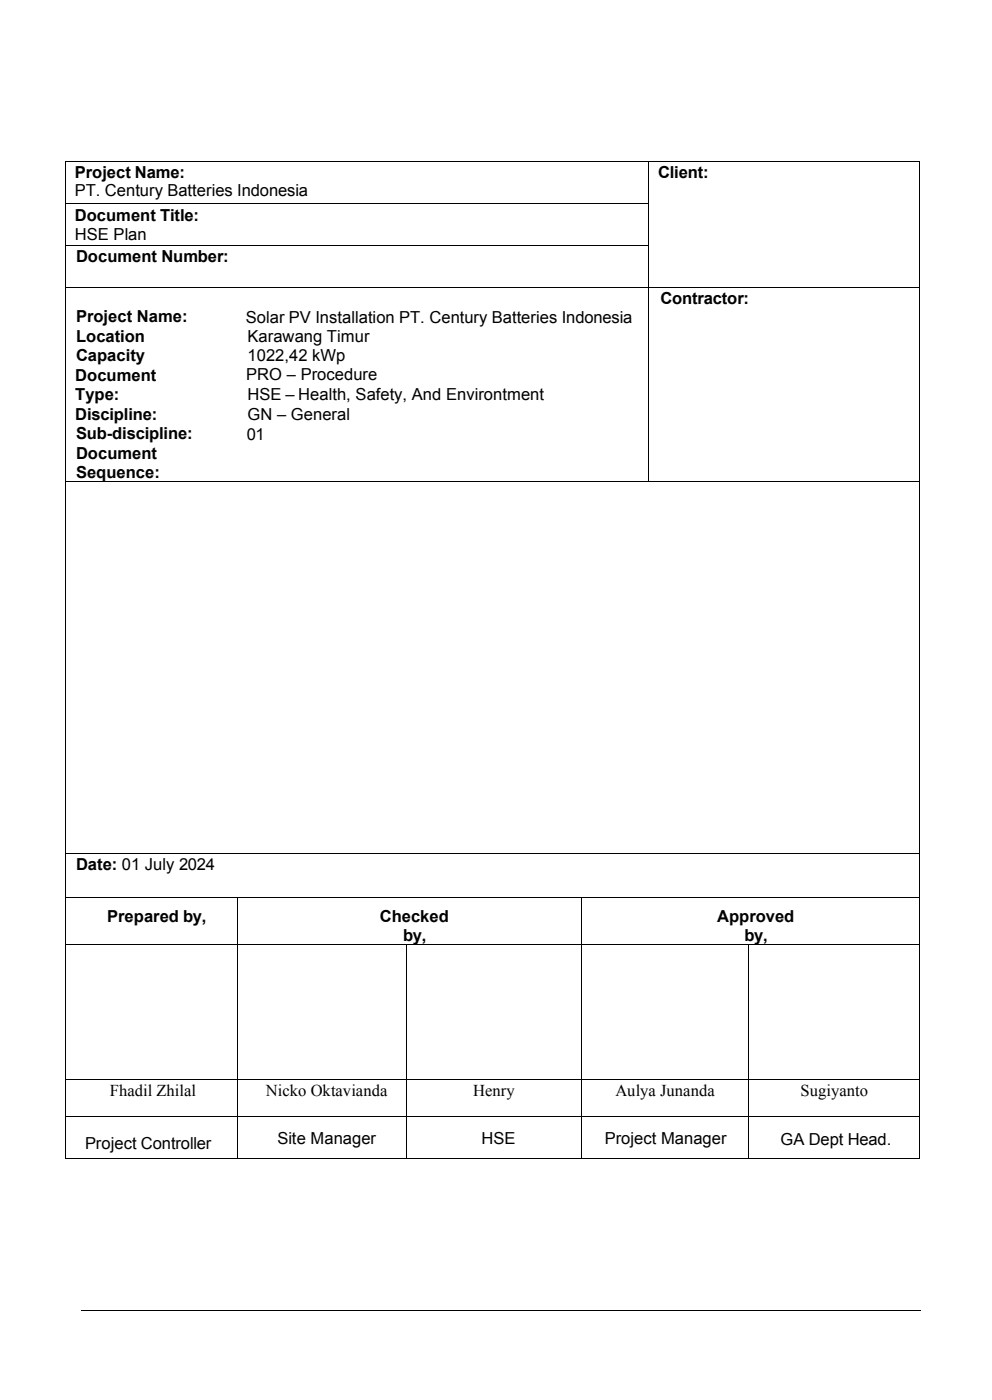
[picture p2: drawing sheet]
<svg xmlns="http://www.w3.org/2000/svg" width="210mm" height="297mm" viewBox="0 0 210 297" stroke-linecap="round" stroke-linejoin="round" font-family="sans-serif">
<defs><g id="words">
<g font-size="3.5">
<text x="15.9" y="37.7">Project Name:</text>
<text x="15.9" y="41.7">PT. Century Batteries Indonesia</text>
<text x="139.6" y="37.7">Client:</text>
<text x="15.9" y="46.9">Document Title:</text>
<text x="15.9" y="50.9">HSE Plan</text>
<text x="16.1" y="55.7">Document Number:</text>
<text x="140.1" y="64.4">Contractor:</text>
<text x="16.1" y="68.5">Project Name:</text>
<text x="52.2" y="68.5">Solar PV Installation PT. Century Batteries Indonesia</text>
<text x="16.1" y="72.6">Location</text>
<text x="16.1" y="76.7">Capacity</text>
<text x="52.5" y="72.6">Karawang Timur</text>
<text x="52.5" y="76.6">1022,42 kWp</text>
<text x="16" y="80.9">Document</text>
<text x="52.2" y="80.7">PRO – Procedure</text>
<text x="16" y="85">Type:</text>
<text x="16" y="89.1">Discipline:</text>
<text x="52.5" y="89.1">GN – General</text>
<text x="52.5" y="84.9">HSE – Health, Safety, And Environtment</text>
<text x="16.1" y="93.2">Sub-discipline:</text>
<text x="52.4" y="93.4">01</text>
<text x="16.1" y="97.3">Document</text>
<text x="16.1" y="101.4">Sequence:</text>
<text x="16.1" y="184.8">Date: 01 July 2024</text>
<text x="22.7" y="195.7">Prepared by,</text>
<text x="80.6" y="195.7">Checked</text>
<text x="152.1" y="195.7">Approved</text>
<text x="85.5" y="199.7">by,</text>
<text x="157.9" y="199.7">by,</text>
<text x="23.3" y="232.7">Fhadil Zhilal</text>
<text x="56.4" y="232.7">Nicko Oktavianda</text>
<text x="100.4" y="232.7">Henry</text>
<text x="130.5" y="232.7">Aulya Junanda</text>
<text x="169.8" y="232.7">Sugiyanto</text>
<text x="18" y="244">Project Controller</text>
<text x="58.9" y="242.8">Site Manager</text>
<text x="102.2" y="242.8">HSE</text>
<text x="128.3" y="242.8">Project Manager</text>
<text x="165.6" y="243">GA Dept Head.</text>
</g>
</g></defs>
<g fill="none" stroke="#000" stroke-width=".21">
<path d="M13.9 34.4v8.7M14 34.3h123.5M137.6 34.4v8.7M137.7 34.3h57.3M195.1 34.4v8.7M13.9 43.3v8.8M13.9 52.2v8.8M14 43.2h123.5M14 52.2h123.5M137.6 43.3v8.8M137.6 52.2v8.8M195.1 43.3v8.8"/>
<path d="M195.1 52.2v8.8M13.9 61.1v41.1M14 61.1h36.3M50.5 61.1h87M137.6 61.1v41.1M137.7 61.1h57.3M195.1 61.1v41.1M13.9 102.4v78.7M14 102.3h36.3M50.5 102.3h87M137.7 102.3h57.3M195.1 102.4v78.7"/>
<path d="M13.9 181.3v9.1M13.9 190.6v9.9M14 181.2h181M14 190.5h36.2M50.3 190.6v9.9M50.4 190.5h72.9M123.3 190.6v9.9M123.4 190.5h71.6M195.1 181.3v9.1M195.1 190.6v9.9M13.9 200.6v28.6M14 200.6h36.2"/>
<path d="M50.3 200.6v28.6M50.4 200.6h35.8M86.3 200.6v28.6M86.4 200.6h36.9M123.3 200.6v28.6M123.4 200.6h35.4M158.9 200.6v28.6M159 200.6h36M195.1 200.6v28.6M13.9 229.4v7.6M13.9 237.1v8.8M14 229.3h36.2"/>
<path d="M14 237.1h36.2M50.3 229.4v7.6M50.3 237.1v8.8M50.4 229.3h35.8M50.4 237.1h35.8M86.3 229.4v7.6M86.3 237.1v8.8M86.4 229.3h36.9M86.4 237.1h36.9M123.3 229.4v7.6M123.3 237.1v8.8M123.4 229.3h35.4"/>
<path d="M123.4 237.1h35.4M158.9 229.4v7.6M158.9 237.1v8.8M159 229.3h36M159 237.1h36M195.1 229.4v7.6M195.1 237.1v8.8M14 246h36.2M50.4 246h35.8M86.4 246h36.9M123.4 246h35.4M159 246h36"/>
<path d="M17.3 278.1h178"/>
</g>
<g fill="#000">
<path d="M13.8 34.2h.2v.2h-.2z" fill-rule="evenodd"/>
<path d="M13.8 34.2h.2v.2h-.2z" fill-rule="evenodd"/>
<path d="M137.5 34.2h.2v.2h-.2z" fill-rule="evenodd"/>
<path d="M195 34.2h.2v.2h-.2z" fill-rule="evenodd"/>
<path d="M195 34.2h.2v.2h-.2z" fill-rule="evenodd"/>
<path d="M13.8 43.1h.2v.2h-.2z" fill-rule="evenodd"/>
<path d="M13.8 52.1h.2v.1h-.2z" fill-rule="evenodd"/>
<path d="M137.5 43.1h.2v.2h-.2z" fill-rule="evenodd"/>
<path d="M137.5 52.1h.2v.1h-.2z" fill-rule="evenodd"/>
<path d="M195 43.1h.2v.2h-.2z" fill-rule="evenodd"/>
<path d="M195 52.1h.2v.1h-.2z" fill-rule="evenodd"/>
<path d="M13.8 61h.2v.1h-.2z" fill-rule="evenodd"/>
<path d="M50.3 61h.2v.1h-.2z" fill-rule="evenodd"/>
<path d="M137.5 61h.2v.1h-.2z" fill-rule="evenodd"/>
<path d="M195 61h.2v.1h-.2z" fill-rule="evenodd"/>
<path d="M13.8 102.2h.2v.2h-.2z" fill-rule="evenodd"/>
<path d="M50.3 102.2h.2v.2h-.2z" fill-rule="evenodd"/>
<path d="M137.5 102.2h.2v.2h-.2z" fill-rule="evenodd"/>
<path d="M195 102.2h.2v.2h-.2z" fill-rule="evenodd"/>
<path d="M13.8 181.1h.2v.2h-.2z" fill-rule="evenodd"/>
<path d="M13.8 190.4h.2v.2h-.2z" fill-rule="evenodd"/>
<path d="M50.2 190.4h.2v.2h-.2z" fill-rule="evenodd"/>
<path d="M123.3 190.4h.1v.2h-.1z" fill-rule="evenodd"/>
<path d="M195 181.1h.2v.2h-.2z" fill-rule="evenodd"/>
<path d="M195 190.4h.2v.2h-.2z" fill-rule="evenodd"/>
<path d="M13.8 200.5h.2v.1h-.2z" fill-rule="evenodd"/>
<path d="M50.2 200.5h.2v.1h-.2z" fill-rule="evenodd"/>
<path d="M86.3 200.5h.1v.1h-.1z" fill-rule="evenodd"/>
<path d="M123.3 200.5h.1v.1h-.1z" fill-rule="evenodd"/>
<path d="M158.8 200.5h.2v.1h-.2z" fill-rule="evenodd"/>
<path d="M195 200.5h.2v.1h-.2z" fill-rule="evenodd"/>
<path d="M13.8 229.2h.2v.2h-.2z" fill-rule="evenodd"/>
<path d="M13.8 237h.2v.1h-.2z" fill-rule="evenodd"/>
<path d="M50.2 229.2h.2v.2h-.2z" fill-rule="evenodd"/>
<path d="M50.2 237h.2v.1h-.2z" fill-rule="evenodd"/>
<path d="M86.3 229.2h.1v.2h-.1z" fill-rule="evenodd"/>
<path d="M86.3 237h.1v.1h-.1z" fill-rule="evenodd"/>
<path d="M123.3 229.2h.1v.2h-.1z" fill-rule="evenodd"/>
<path d="M123.3 237h.1v.1h-.1z" fill-rule="evenodd"/>
<path d="M158.8 229.2h.2v.2h-.2z" fill-rule="evenodd"/>
<path d="M158.8 237h.2v.1h-.2z" fill-rule="evenodd"/>
<path d="M195 229.2h.2v.2h-.2z" fill-rule="evenodd"/>
<path d="M195 237h.2v.1h-.2z" fill-rule="evenodd"/>
<path d="M13.8 245.9h.2v.2h-.2z" fill-rule="evenodd"/>
<path d="M13.8 245.9h.2v.2h-.2z" fill-rule="evenodd"/>
<path d="M50.2 245.9h.2v.2h-.2z" fill-rule="evenodd"/>
<path d="M86.3 245.9h.1v.2h-.1z" fill-rule="evenodd"/>
<path d="M123.3 245.9h.1v.2h-.1z" fill-rule="evenodd"/>
<path d="M158.8 245.9h.2v.2h-.2z" fill-rule="evenodd"/>
<path d="M195 245.9h.2v.2h-.2z" fill-rule="evenodd"/>
<path d="M195 245.9h.2v.2h-.2z" fill-rule="evenodd"/>
</g>
<use href="#words"/>
</svg>
